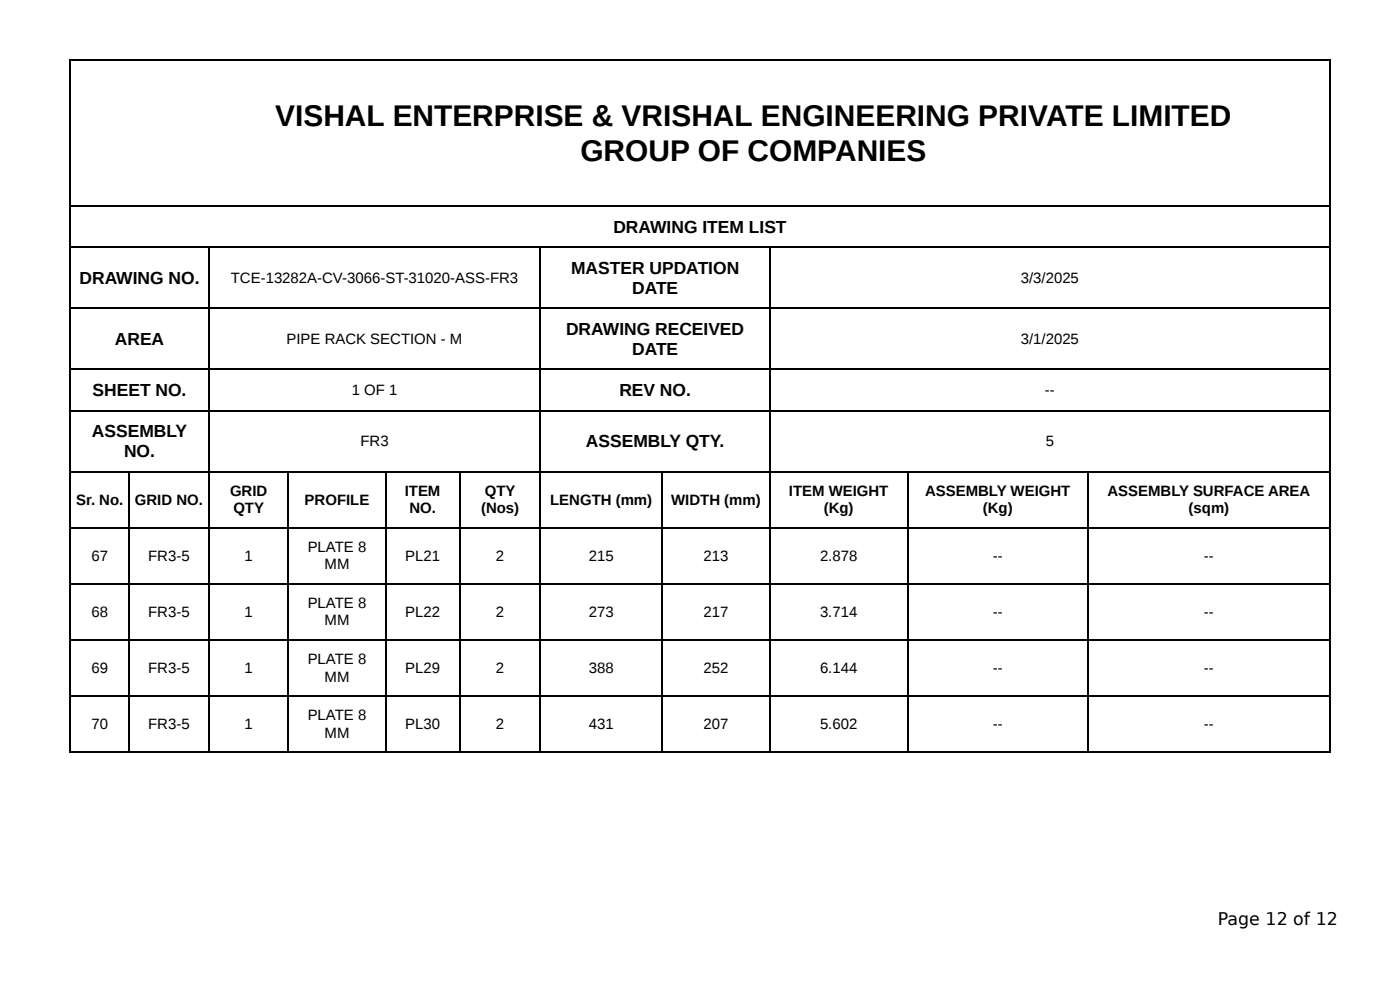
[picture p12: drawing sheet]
<svg xmlns="http://www.w3.org/2000/svg" width="297mm" height="210mm" viewBox="0 0 297 210" stroke-linecap="round" stroke-linejoin="round" font-family="sans-serif">
<defs><g id="words">
<g font-size="6.3">
<text x="58.5" y="26.7">VISHAL ENTERPRISE &amp; VRISHAL ENGINEERING PRIVATE LIMITED</text>
<text x="123.3" y="34.1">GROUP OF COMPANIES</text>
</g>
<g font-size="3.7">
<text x="130.3" y="49.5">DRAWING ITEM LIST</text>
<text x="121.3" y="58.2">MASTER UPDATION</text>
<text x="16.9" y="60.3">DRAWING NO.</text>
<text x="134.3" y="62.4">DATE</text>
<text x="120.2" y="71.2">DRAWING RECEIVED</text>
<text x="24.4" y="73.3">AREA</text>
<text x="134.3" y="75.4">DATE</text>
<text x="19.7" y="84.1">SHEET NO.</text>
<text x="131.5" y="84.1">REV NO.</text>
<text x="19.5" y="92.9">ASSEMBLY</text>
<text x="124.4" y="95">ASSEMBLY QTY.</text>
<text x="26.4" y="97.1">NO.</text>
<text x="258.7" y="196.3">Page 12 of 12</text>
</g>
<g font-size="3.2">
<text x="49" y="60.1">TCE-13282A-CV-3066-ST-31020-ASS-FR3</text>
<text x="216.8" y="60.1">3/3/2025</text>
<text x="60.9" y="73">PIPE RACK SECTION - M</text>
<text x="216.8" y="73">3/1/2025</text>
<text x="74.7" y="83.9">1 OF 1</text>
<text x="221.9" y="83.9">--</text>
<text x="76.6" y="94.7">FR3</text>
<text x="222.1" y="94.7">5</text>
<text x="16.2" y="107.2">Sr. No.</text>
<text x="28.6" y="107.2">GRID NO.</text>
<text x="48.9" y="105.3">GRID</text>
<text x="64.7" y="107.2">PROFILE</text>
<text x="86" y="105.3">ITEM</text>
<text x="103" y="105.3">QTY</text>
<text x="116.9" y="107.2">LENGTH (mm)</text>
<text x="142.6" y="107.2">WIDTH (mm)</text>
<text x="167.6" y="105.3">ITEM WEIGHT</text>
<text x="196.5" y="105.3">ASSEMBLY WEIGHT</text>
<text x="235.2" y="105.3">ASSEMBLY SURFACE AREA</text>
<text x="49.6" y="109">QTY</text>
<text x="86.9" y="109">NO.</text>
<text x="102.2" y="109">(Nos)</text>
<text x="175" y="109">(Kg)</text>
<text x="208.7" y="109">(Kg)</text>
<text x="252.4" y="109">(sqm)</text>
<text x="19.4" y="119.1">67</text>
<text x="31.5" y="119.1">FR3-5</text>
<text x="51.9" y="119.1">1</text>
<text x="65.3" y="117.2">PLATE 8</text>
<text x="86.1" y="119.1">PL21</text>
<text x="105.3" y="119.1">2</text>
<text x="125.1" y="119.1">215</text>
<text x="149.4" y="119.1">213</text>
<text x="174.2" y="119.1">2.878</text>
<text x="210.9" y="119.1">--</text>
<text x="255.7" y="119.1">--</text>
<text x="68.9" y="120.9">MM</text>
<text x="19.4" y="131">68</text>
<text x="31.5" y="131">FR3-5</text>
<text x="51.9" y="131">1</text>
<text x="65.3" y="129.1">PLATE 8</text>
<text x="86.1" y="131">PL22</text>
<text x="105.3" y="131">2</text>
<text x="125.1" y="131">273</text>
<text x="149.4" y="131">217</text>
<text x="174.2" y="131">3.714</text>
<text x="210.9" y="131">--</text>
<text x="255.7" y="131">--</text>
<text x="68.9" y="132.8">MM</text>
<text x="19.4" y="142.9">69</text>
<text x="31.5" y="142.9">FR3-5</text>
<text x="51.9" y="142.9">1</text>
<text x="65.3" y="141">PLATE 8</text>
<text x="86.1" y="142.9">PL29</text>
<text x="105.3" y="142.9">2</text>
<text x="125.1" y="142.9">388</text>
<text x="149.4" y="142.9">252</text>
<text x="174.2" y="142.9">6.144</text>
<text x="210.9" y="142.9">--</text>
<text x="255.7" y="142.9">--</text>
<text x="68.9" y="144.7">MM</text>
<text x="19.4" y="154.8">70</text>
<text x="31.5" y="154.8">FR3-5</text>
<text x="51.9" y="154.8">1</text>
<text x="65.3" y="152.9">PLATE 8</text>
<text x="86.1" y="154.8">PL30</text>
<text x="105.3" y="154.8">2</text>
<text x="125.1" y="154.8">431</text>
<text x="149.4" y="154.8">207</text>
<text x="174.2" y="154.8">5.602</text>
<text x="210.9" y="154.8">--</text>
<text x="255.7" y="154.8">--</text>
<text x="68.9" y="156.6">MM</text>
</g>
</g></defs>
<g fill="none" stroke="#000" stroke-width=".26">
<path d="M14.8 12.8h267.8M14.9 12.7v147.1M282.4 12.7v147.1M14.8 43.8h267.8M14.8 52.5h267.8M44.3 52.7v107.1M114.7 52.7v107.1M163.6 52.7v107.1M14.8 65.5h267.8M14.8 78.4h267.8M14.8 87.2h267.8M14.8 100.1h267.8"/>
<path d="M14.8 112.1h267.8M27.4 100.3v59.5M61.3 100.3v59.5M81.9 100.3v59.5M97.8 100.3v59.5M140.6 100.3v59.5M192.7 100.3v59.5M231.1 100.3v59.5M14.8 124h267.8M14.8 135.9h267.8M14.8 147.8h267.8M14.8 159.7h267.8"/>
</g>
<use href="#words"/>
</svg>
